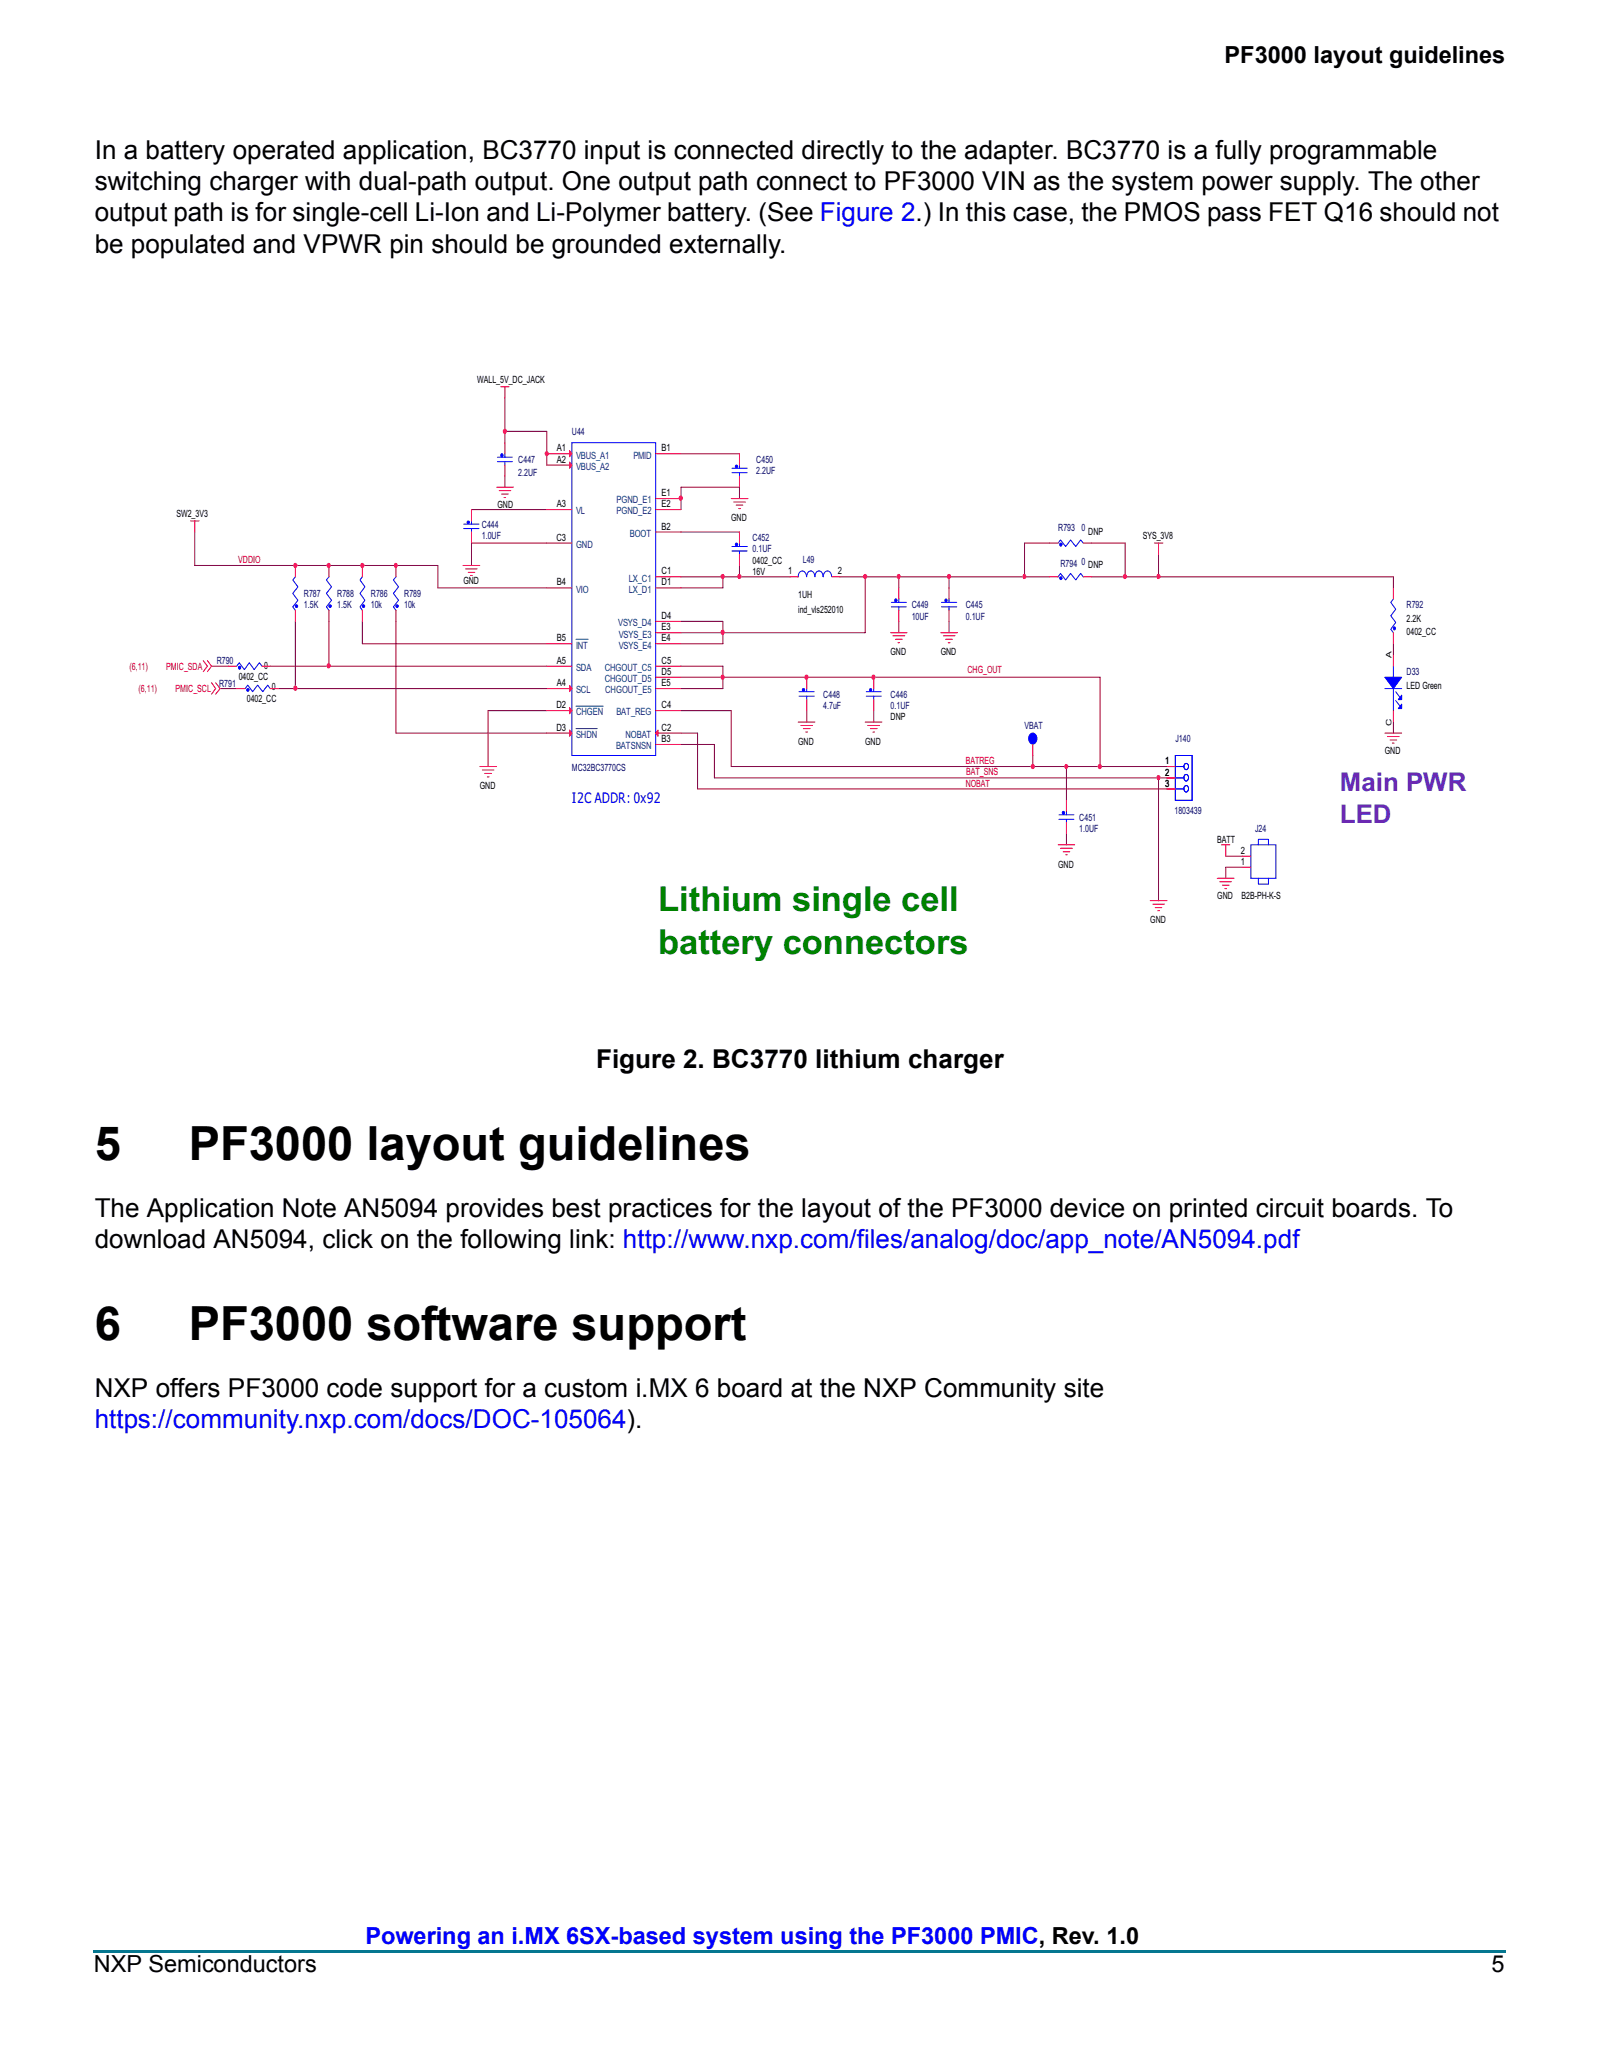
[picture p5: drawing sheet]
<svg xmlns="http://www.w3.org/2000/svg" width="216mm" height="279mm" viewBox="0 0 216 279" stroke-linecap="round" stroke-linejoin="round" font-family="sans-serif">
<defs><g id="words">
<g font-size="6.3">
<text x="12.8" y="156.7">5</text>
<text x="25.5" y="156.7">PF3000 layout guidelines</text>
<text x="12.8" y="181">6</text>
<text x="25.5" y="181">PF3000 software support</text>
</g>
<g font-size="4.7" fill="#008200">
<text x="88.9" y="123">Lithium single cell</text>
<text x="88.9" y="128.8">battery connectors</text>
</g>
<g font-size="3.5">
<text x="12.8" y="21.4">In a battery operated application, BC3770 input is connected directly to the adapter. BC3770 is a fully programmable</text>
<text x="12.8" y="25.7">switching charger with dual-path output. One output path connect to PF3000 VIN as the system power supply. The other</text>
<text x="12.8" y="29.9">output path is for single-cell Li-Ion and Li-Polymer battery. (See Figure 2.) In this case, the PMOS pass FET Q16 should not</text>
<text x="12.8" y="34.1">be populated and VPWR pin should be grounded externally.</text>
<text x="80.5" y="144.2">Figure 2. BC3770 lithium charger</text>
<text x="12.8" y="164.3">The Application Note AN5094 provides best practices for the layout of the PF3000 device on printed circuit boards. To</text>
<text x="12.8" y="168.6">download AN5094, click on the following link: http://www.nxp.com/files/analog/doc/app_note/AN5094.pdf</text>
<text x="12.8" y="188.7">NXP offers PF3000 code support for a custom i.MX 6 board at the NXP Community site</text>
</g>
<g font-size="3.5" fill="#5521d0">
<text x="180.9" y="106.8">Main PWR</text>
<text x="180.9" y="111.2">LED</text>
</g>
<text font-size="3.5" fill="#00f" x="12.8" y="192.9">https://community.nxp.com/docs/DOC-105064).</text>
<g font-size="3.2">
<text x="165.4" y="8.6">PF3000 layout guidelines</text>
<text x="12.7" y="266.4">NXP Semiconductors</text>
<text x="201.4" y="266.4">5</text>
</g>
<text font-size="3.2" fill="#00f" x="49.3" y="262.5">Powering an i.MX 6SX-based system using the PF3000 PMIC, Rev. 1.0</text>
<text font-size="2" fill="#00f" x="77.2" y="108.5">I2C ADDR: 0x92</text>
<g font-size="1.4">
<text x="64.4" y="51.7">WALL_5V_DC_JACK</text>
<text x="75.2" y="60.9">A1</text>
<text x="75.2" y="62.5">A2</text>
<text x="89.3" y="60.9">B1</text>
<text x="23.8" y="69.8">SW2_3V3</text>
<text x="67.2" y="68.6">GND</text>
<text x="75.2" y="68.5">A3</text>
<text x="89.3" y="67">E1</text>
<text x="89.3" y="68.5">E2</text>
<text x="89.3" y="71.5">B2</text>
<text x="98.7" y="70.4">GND</text>
<text x="75.1" y="73">C3</text>
<text x="89.3" y="77.6">C1</text>
<text x="101.6" y="77.6">16V</text>
<text x="101.6" y="76.1">0402_CC</text>
<text x="106.4" y="77.6">1</text>
<text x="113.1" y="77.6">2</text>
<text x="146.9" y="72.2">DNP</text>
<text x="146.9" y="76.7">DNP</text>
<text x="154.3" y="72.8">SYS_3V8</text>
<text x="62.6" y="78.9">GND</text>
<text x="75.2" y="79.1">B4</text>
<text x="89.3" y="83.6">D4</text>
<text x="89.3" y="79.1">D1</text>
<text x="107.8" y="80.8">1UH</text>
<text x="107.8" y="82.7">ind_vls252010</text>
<text x="189.9" y="84">2.2K</text>
<text x="75.2" y="89.6">A5</text>
<text x="75.2" y="86.6">B5</text>
<text x="89.3" y="85.1">E3</text>
<text x="89.3" y="86.6">E4</text>
<text x="89.3" y="89.6">C5</text>
<text x="120.2" y="88.5">GND</text>
<text x="127" y="88.5">GND</text>
<text x="189.9" y="85.8">0402_CC</text>
<text x="32.2" y="91.9">0402_CC</text>
<text x="33.3" y="94.7">0402_CC</text>
<text x="35.6" y="90.3">0</text>
<text x="36.7" y="93.2">0</text>
<text x="75.1" y="95.6">D2</text>
<text x="75.2" y="92.7">A4</text>
<text x="89.3" y="95.6">C4</text>
<text x="89.3" y="92.7">E5</text>
<text x="89.3" y="91.1">D5</text>
<text x="189.9" y="93">LED Green</text>
<text x="75.1" y="98.7">D3</text>
<text x="89.3" y="100.2">B3</text>
<text x="89.3" y="98.7">C2</text>
<text x="107.8" y="100.6">GND</text>
<text x="116.8" y="100.6">GND</text>
<text x="120.2" y="97.2">DNP</text>
<text x="187" y="101.8">GND</text>
<text x="64.8" y="106.6">GND</text>
<text x="157.3" y="103.2">1</text>
<text x="157.3" y="104.7">2</text>
<text x="157.3" y="106.2">3</text>
<text x="164.4" y="113.9">BATT</text>
<text x="142.9" y="117.2">GND</text>
<text x="167.5" y="116.8">1</text>
<text x="167.5" y="115.3">2</text>
<text x="155.3" y="124.7">GND</text>
<text x="164.4" y="121.4">GND</text>
<text x="167.6" y="121.4">B2B-PH-K-S</text>
</g>
<g font-size="1.4" fill="#000080">
<text x="77.2" y="58.8">U44</text>
<text x="70" y="62.5">C447</text>
<text x="70" y="64.3">2.2UF</text>
<text x="102.1" y="62.5">C450</text>
<text x="102.1" y="64.1">2.2UF</text>
<text x="65.1" y="71.3">C444</text>
<text x="142.9" y="71.8">R793 0</text>
<text x="65.1" y="72.8">1.0UF</text>
<text x="101.6" y="73.1">C452</text>
<text x="101.6" y="74.6">0.1UF</text>
<text x="108.4" y="76">L49</text>
<text x="143.2" y="76.6">R794</text>
<text x="146" y="76.3">0</text>
<text x="41" y="80.6">R787</text>
<text x="41" y="82.1">1.5K</text>
<text x="45.5" y="80.6">R788</text>
<text x="45.5" y="82.1">1.5K</text>
<text x="50.1" y="80.6">R786</text>
<text x="50.1" y="82.1">10k</text>
<text x="54.6" y="80.6">R789</text>
<text x="54.6" y="82.1">10k</text>
<text x="123.1" y="82.1">C449</text>
<text x="123.1" y="83.7">10UF</text>
<text x="130.4" y="82.1">C445</text>
<text x="130.4" y="83.7">0.1UF</text>
<text x="189.9" y="82.1">R792</text>
<text x="29.3" y="89.6">R790</text>
<text x="29.6" y="92.7">R791</text>
<text x="111.2" y="94.2">C448</text>
<text x="111.2" y="95.7">4.7uF</text>
<text x="120.2" y="94.2">C446</text>
<text x="120.2" y="95.7">0.1UF</text>
<text x="189.9" y="91.2">D33</text>
<text x="138.3" y="98.4">VBAT</text>
<text x="158.7" y="100.3">J140</text>
<text x="77.2" y="104.2">MC32BC3770CS</text>
<text x="145.7" y="110.8">C451</text>
<text x="145.7" y="112.3">1.0UF</text>
<text x="158.6" y="109.9">1803439</text>
<text x="169.5" y="112.3">J24</text>
</g>
<g font-size="1.4" fill="#004080">
<text x="77.8" y="61.9">VBUS_A1</text>
<text x="77.8" y="63.5">VBUS_A2</text>
<text x="85.5" y="61.9">PMID</text>
<text x="77.8" y="69.5">VL</text>
<text x="83.3" y="68">PGND_E1</text>
<text x="83.3" y="69.5">PGND_E2</text>
<text x="77.8" y="74">GND</text>
<text x="85" y="72.5">BOOT</text>
<text x="77.8" y="80">VIO</text>
<text x="84.9" y="78.6">LX_C1</text>
<text x="84.9" y="80">LX_D1</text>
<text x="77.8" y="87.6">INT</text>
<text x="83.5" y="84.6">VSYS_D4</text>
<text x="83.5" y="86.1">VSYS_E3</text>
<text x="83.5" y="87.6">VSYS_E4</text>
<text x="77.8" y="93.6">SCL</text>
<text x="77.8" y="90.6">SDA</text>
<text x="81.6" y="90.6">CHGOUT_C5</text>
<text x="81.6" y="92.1">CHGOUT_D5</text>
<text x="81.7" y="93.6">CHGOUT_E5</text>
<text x="77.8" y="96.6">CHGEN</text>
<text x="77.8" y="99.6">SHDN</text>
<text x="83.2" y="101.2">BATSNSN</text>
<text x="83.2" y="96.6">BAT_REG</text>
<text x="84.4" y="99.6">NOBAT</text>
</g>
<g font-size="1.4" fill="#f00">
<text x="32.2" y="76.1">VDDIO</text>
<text x="17.5" y="90.5">(6,11)</text>
<text x="18.7" y="93.5">(6,11)</text>
<text x="22.4" y="90.5">PMIC_SDA</text>
<text x="23.7" y="93.5">PMIC_SCL</text>
<text x="130.6" y="90.9">CHG_OUT</text>
<text x="130.4" y="103.2">BATREG</text>
<text x="130.4" y="106.3">NOBAT</text>
<text x="130.4" y="104.6">BAT_SNS</text>
</g>
<g font-size="1">
<text x="187.9" y="88.9" transform="rotate(-90 187.9 88.9)">A</text>
<text x="187.9" y="98" transform="rotate(-90 187.9 98)">C</text>
</g>
</g></defs>
<path d="M12.7 263.4h.1v.3h-.1z" fill="#057790"/>
<path d="M12.8 263.5h190.4" fill="none" stroke="#057790" stroke-width=".36"/>
<path d="M17.5 50.7h180.5v79.1h-180.5z" fill="#fff"/>
<path d="M156.4 74.9v3" fill="none" stroke="#800040" stroke-width=".14"/>
<path d="M156.3 77.6h.1h.2v.3l-.2 .2-.1-.1z" fill-rule="evenodd" fill="#f0f"/>
<path d="M156.3 77.6h.1h.2v.3l-.2 .2-.1-.1z" fill="none" stroke="#f0f" stroke-width=".14"/>
<g fill="none" stroke="#800040" stroke-width=".14">
<path d="M26.3 71.8v4.6h13.6M63.7 73.3v3.1M128.1 77.9h10.2M156.4 77.9h31.7v1.5M28.6 90h2.2M29.7 93h2.3M36.5 90h7.9M39.9 83.9v9.1h-2.3M44.4 83.9v6.1M44.4 90h29.4M188.1 86.9v1.5M188.1 97.5v1.5"/>
<path d="M157.6 105.1h-1.2v16.5M165.5 115.6h2.2M167.7 117.1h-2.2v1.5"/>
</g>
<path d="M44.2 89.7l.2-.1 .1 .1 .1 .2-.2 .3-.2-.1z" fill-rule="evenodd" fill="#f0f"/>
<path d="M44.2 89.7l.2-.1 .1 .1 .1 .2-.2 .3-.2-.1z" fill="none" stroke="#f0f" stroke-width=".14"/>
<path d="M39.9 93h33.9" fill="none" stroke="#800040" stroke-width=".14"/>
<path d="M39.7 92.7h.2h.1l.1 .2-.2 .3-.2-.1z" fill-rule="evenodd" fill="#f0f"/>
<path d="M39.7 92.7h.2h.1l.1 .2-.2 .3-.2-.1z" fill="none" stroke="#f0f" stroke-width=".14"/>
<path d="M68.2 58.2v1.6M53.5 76.4h5.6M59.1 79.4h14.7M63.7 73.3h10.1M63.7 68.8h10.1M68.2 64.3v1.5M73.8 61.3v1.5M48.9 83.9v3h24.9M53.5 83.9v15.1h20.3M73.8 96h-7.9v7.5" fill="none" stroke="#800040" stroke-width=".14"/>
<path d="M53.3 76.2l.1-.1 .2 .1v.2l-.2 .2h-.1z" fill-rule="evenodd" fill="#f0f"/>
<path d="M53.3 76.2l.1-.1 .2 .1v.2l-.2 .2h-.1z" fill="none" stroke="#f0f" stroke-width=".14"/>
<path d="M44.4 76.4h9.1M59.1 76.4v3" fill="none" stroke="#800040" stroke-width=".14"/>
<path d="M48.8 76.2l.1-.1 .2 .1v.2l-.2 .2h-.1z" fill-rule="evenodd" fill="#f0f"/>
<path d="M48.8 76.2l.1-.1 .2 .1v.2l-.2 .2h-.1z" fill="none" stroke="#f0f" stroke-width=".14"/>
<path d="M39.9 76.4h4.5" fill="none" stroke="#800040" stroke-width=".14"/>
<path d="M39.7 76.2l.2-.1 .1 .1 .1 .2-.2 .2h-.2z" fill-rule="evenodd" fill="#f0f"/>
<path d="M39.7 76.2l.2-.1 .1 .1 .1 .2-.2 .2h-.2z" fill="none" stroke="#f0f" stroke-width=".14"/>
<path d="M44.2 76.2l.2-.1 .1 .1 .1 .2-.2 .2h-.2z" fill-rule="evenodd" fill="#f0f"/>
<path d="M44.2 76.2l.2-.1 .1 .1 .1 .2-.2 .2h-.2z" fill="none" stroke="#f0f" stroke-width=".14"/>
<path d="M99.8 76.4v1.5h6.9" fill="none" stroke="#800040" stroke-width=".14"/>
<path d="M99.7 77.6h.1h.2l.1 .3-.3 .2-.1-.1z" fill-rule="evenodd" fill="#f0f"/>
<path d="M99.7 77.6h.1h.2l.1 .3-.3 .2-.1-.1z" fill="none" stroke="#f0f" stroke-width=".14"/>
<path d="M92 71.8h7.8M92 65.8v3M99.8 65.8v1.5" fill="none" stroke="#800040" stroke-width=".14"/>
<path d="M91.8 67.1l.1-.1 .2 .1v.2l-.2 .3-.1-.1z" fill-rule="evenodd" fill="#f0f"/>
<path d="M91.8 67.1l.1-.1 .2 .1v.2l-.2 .3-.1-.1z" fill="none" stroke="#f0f" stroke-width=".14"/>
<path d="M97.6 85.4h19.2" fill="none" stroke="#800040" stroke-width=".14"/>
<path d="M97.4 85.2l.2-.1 .1 .1 .1 .2-.2 .3-.2-.1z" fill-rule="evenodd" fill="#f0f"/>
<path d="M97.4 85.2l.2-.1 .1 .1 .1 .2-.2 .3-.2-.1z" fill="none" stroke="#f0f" stroke-width=".14"/>
<path d="M97.6 77.9v1.5h-5.6M113.4 77.9h3.4M97.6 85.4v1.5M128.1 83.9v1.5" fill="none" stroke="#800040" stroke-width=".14"/>
<path d="M116.7 77.6h.1h.2v.3l-.2 .2-.1-.1z" fill-rule="evenodd" fill="#f0f"/>
<path d="M116.7 77.6h.1h.2v.3l-.2 .2-.1-.1z" fill="none" stroke="#f0f" stroke-width=".14"/>
<path d="M92 61.3h7.8M116.8 77.9h4.6M108.9 96v1.5M98.7 103.5h40.8" fill="none" stroke="#800040" stroke-width=".14"/>
<path d="M139.3 103.3l.2-.1 .1 .1 .1 .2-.2 .3-.2-.1z" fill-rule="evenodd" fill="#f0f"/>
<path d="M139.3 103.3l.2-.1 .1 .1 .1 .2-.2 .3-.2-.1z" fill="none" stroke="#f0f" stroke-width=".14"/>
<path d="M97.6 77.9h2.2" fill="none" stroke="#800040" stroke-width=".14"/>
<path d="M97.4 77.6h.2h.1l.1 .3-.2 .2-.2-.1z" fill-rule="evenodd" fill="#f0f"/>
<path d="M97.4 77.6h.2h.1l.1 .3-.2 .2-.2-.1z" fill="none" stroke="#f0f" stroke-width=".14"/>
<path d="M92 65.8h7.8M116.8 77.9v7.5M92 83.9h5.6v1.5h-5.6M92 86.9h5.6M92 99h2.2v7.5h63.4M92 90h5.6v1.5h-5.6M92 96h6.7v7.5M118 91.5h-20.4v1.5h-5.6M96.5 100.5v4.6" fill="none" stroke="#800040" stroke-width=".14"/>
<path d="M108.7 91.2h.2h.1l.1 .3-.2 .2-.2-.1z" fill-rule="evenodd" fill="#f0f"/>
<path d="M108.7 91.2h.2h.1l.1 .3-.2 .2-.2-.1z" fill="none" stroke="#f0f" stroke-width=".14"/>
<path d="M97.4 91.2h.2h.1l.1 .3-.2 .2-.2-.1z" fill-rule="evenodd" fill="#f0f"/>
<path d="M97.4 91.2h.2h.1l.1 .3-.2 .2-.2-.1z" fill="none" stroke="#f0f" stroke-width=".14"/>
<path d="M68.2 53.7v4.5M121.4 77.9h6.7" fill="none" stroke="#800040" stroke-width=".14"/>
<path d="M121.2 77.6h.1h.2v.3l-.2 .2-.1-.1z" fill-rule="evenodd" fill="#f0f"/>
<path d="M121.2 77.6h.1h.2v.3l-.2 .2-.1-.1z" fill="none" stroke="#f0f" stroke-width=".14"/>
<path d="M128 77.6h.1h.2v.3l-.2 .2-.1-.1z" fill-rule="evenodd" fill="#f0f"/>
<path d="M128 77.6h.1h.2v.3l-.2 .2-.1-.1z" fill="none" stroke="#f0f" stroke-width=".14"/>
<path d="M121.4 77.9v1.5M128.1 77.9v1.5M92 100.5h4.5M96.5 105.1h59.9M139.5 102v1.5h4.5" fill="none" stroke="#800040" stroke-width=".14"/>
<path d="M156.3 104.8l.1-.1 .2 .1v.2l-.2 .3-.1-.1z" fill-rule="evenodd" fill="#f0f"/>
<path d="M156.3 104.8l.1-.1 .2 .1v.2l-.2 .3-.1-.1z" fill="none" stroke="#f0f" stroke-width=".14"/>
<path d="M68.2 58.2h5.6M92 77.9h5.6M118 96v1.5" fill="none" stroke="#800040" stroke-width=".14"/>
<path d="M68 58h.2h.1l.1 .2-.2 .3-.2-.1z" fill-rule="evenodd" fill="#f0f"/>
<path d="M68 58h.2h.1l.1 .2-.2 .3-.2-.1z" fill="none" stroke="#f0f" stroke-width=".14"/>
<path d="M73.8 58.2v3.1" fill="none" stroke="#800040" stroke-width=".14"/>
<path d="M73.7 61.1l.1-.1 .2 .1v.2l-.2 .3-.1-.1z" fill-rule="evenodd" fill="#f0f"/>
<path d="M73.7 61.1l.1-.1 .2 .1v.2l-.2 .3-.1-.1z" fill="none" stroke="#f0f" stroke-width=".14"/>
<path d="M148.5 103.5h-4.5v4.6" fill="none" stroke="#800040" stroke-width=".14"/>
<path d="M143.8 103.3l.2-.1 .1 .1 .1 .2-.2 .3-.2-.1z" fill-rule="evenodd" fill="#f0f"/>
<path d="M143.8 103.3l.2-.1 .1 .1 .1 .2-.2 .3-.2-.1z" fill="none" stroke="#f0f" stroke-width=".14"/>
<path d="M141.7 73.3h-3.4v4.6M147.4 77.9h4.5M144 112.6v1.5" fill="none" stroke="#800040" stroke-width=".14"/>
<path d="M138.2 77.6h.1h.1l.1 .3-.2 .2-.1-.1z" fill-rule="evenodd" fill="#f0f"/>
<path d="M138.2 77.6h.1h.1l.1 .3-.2 .2-.1-.1z" fill="none" stroke="#f0f" stroke-width=".14"/>
<path d="M138.3 77.9h3.4M147.4 73.3h4.5v4.6" fill="none" stroke="#800040" stroke-width=".14"/>
<path d="M151.7 77.6h.2h.1l.1 .3-.2 .2-.2-.1z" fill-rule="evenodd" fill="#f0f"/>
<path d="M151.7 77.6h.2h.1l.1 .3-.2 .2-.2-.1z" fill="none" stroke="#f0f" stroke-width=".14"/>
<path d="M151.9 77.9h4.5M118 91.5h30.5M121.4 83.9v1.5" fill="none" stroke="#800040" stroke-width=".14"/>
<path d="M117.8 91.2h.1h.2v.3l-.2 .2-.1-.1z" fill-rule="evenodd" fill="#f0f"/>
<path d="M117.8 91.2h.1h.2v.3l-.2 .2-.1-.1z" fill="none" stroke="#f0f" stroke-width=".14"/>
<path d="M148.5 91.5v12h9.1" fill="none" stroke="#800040" stroke-width=".14"/>
<path d="M148.3 103.3l.2-.1 .1 .1 .1 .2-.2 .3-.2-.1z" fill-rule="evenodd" fill="#f0f"/>
<path d="M148.3 103.3l.2-.1 .1 .1 .1 .2-.2 .3-.2-.1z" fill="none" stroke="#f0f" stroke-width=".14"/>
<g fill="none" stroke="#f00" stroke-width=".14">
<path d="M67.6 52.2h1.1M68.2 52.2v1.5M25.7 70.4h1.2M26.3 70.4v1.4M62.5 76.4h2.3M62.9 76.8h1.5M63.2 77.3h.9M63.5 77.7h.3M67.1 65.8h2.2M67.4 66.3h1.6M67.7 66.7h.9M68.1 67.2h.2"/>
<path d="M98.7 67.3h2.3M99.1 67.8h1.5M99.4 68.2h.9M99.7 68.7h.3M155.9 73.3h1.1M156.4 73.3v1.6M27.4 89.2l.6 .8-.6 .7M28 89.2l.6 .8-.6 .7M28.6 92.2l.5 .8-.5 .7M29.1 92.2l.6 .8-.6 .7M107.8 97.5h2.2M108.1 98h1.6"/>
<path d="M108.5 98.4h.9M108.8 98.9h.2M116.8 97.5h2.3M117.2 98h1.5M117.5 98.4h.9M117.9 98.9h.2M120.2 85.4h2.3M120.6 85.9h1.6M120.9 86.3h.9M121.3 86.8h.2M127 85.4h2.3M127.4 85.9h1.5"/>
<path d="M127.7 86.3h.9M128 86.8h.3M187 99h2.3M187.3 99.5h1.6M187.7 99.9h.9M64.8 103.5h2.3M65.1 104h1.6M65.4 104.4h1M65.8 104.9h.2M142.9 114.1h2.2M143.2 114.6h1.6M143.5 115h.9"/>
<path d="M143.9 115.4h.2M164.4 118.6h2.2M164.7 119.1h1.6M164.9 114.1h1.2M165.1 119.5h.9M165.5 114.1v1.5M188 100.3h.2M155.3 121.6h2.3M155.7 122.1h1.5M156 122.6h.9M156.3 123h.3M165.4 120h.2"/>
</g>
<path d="M187 91.5h2.3l-1.2 1.5z" fill="#00f"/>
<path d="M187 91.5h2.3l-1.2 1.5z" fill="none" stroke="#00f" stroke-width=".14"/>
<path d="M189.3 93.9v.6h-.5z" fill="#00f"/>
<path d="M189.3 93.9v.6h-.5z" fill="none" stroke="#00f" stroke-width=".14"/>
<path d="M189.3 95.1v.6h-.5z" fill="#00f"/>
<path d="M187 93h2.3M188.1 80.9l-.3 .4 .7 1-.7 .9 .7 .8-.7 1 .3 .4M188.1 90v1.5M188.1 93v3M188.5 93.4l.5 .8M188.5 94.6l.5 .8M189.3 95.1v.6h-.5z" fill="none" stroke="#00f" stroke-width=".14"/>
<path d="M188.1 88.4v1.6M188.1 96v1.5" fill="none" stroke="#f00" stroke-width=".14"/>
<path d="M188.2 84.7h.1l.1 .1-.1 .3-.1-.1z" fill-rule="evenodd" fill="#00f"/>
<path d="M67.2 62.3h2M67.2 61.7h2M68.2 62.3v.5M188.2 84.7h.1l.1 .1-.1 .3-.1-.1z" fill="none" stroke="#00f" stroke-width=".14"/>
<path d="M188.1 79.4v1.5M188.1 85.4v1.5" fill="none" stroke="#f00" stroke-width=".14"/>
<path d="M67.7 61.3h.2v.2l-.2 .2-.1-.2z" fill-rule="evenodd" fill="#00f"/>
<path d="M77.2 59.8h11.3v42.2h-11.3zM67.7 61.3h.2v.2l-.2 .2-.1-.2zM68.2 61.3v.4" fill="none" stroke="#00f" stroke-width=".14"/>
<path d="M68.2 59.8v1.5M68.2 62.8v1.5M88.5 71.8h3.5M88.5 96h3.5M88.5 100.5h3.5" fill="none" stroke="#f00" stroke-width=".14"/>
<path d="M76.9 95.6l.3 .4-.3 .4z" fill="#f00"/>
<path d="M73.8 73.3h3.4M88.5 77.9h3.5M88.5 79.4h3.5M73.8 96h3.4M73.8 86.9h3.4M76.9 95.6l.3 .4-.3 .4zM88.5 90h3.5M88.5 91.5h3.5M88.5 93h3.5" fill="none" stroke="#f00" stroke-width=".14"/>
<path d="M77.8 95.4h3.6M77.8 86.3h1.6" fill="none" stroke="#004080" stroke-width=".14"/>
<path d="M88.8 98.6v.8l-.3-.4z" fill="#f00"/>
<path d="M88.5 67.3h3.5M88.5 68.8h3.5M88.5 61.3h3.5M88.5 99h3.5M88.8 98.6v.8l-.3-.4z" fill="none" stroke="#f00" stroke-width=".14"/>
<path d="M76.9 98.6l.3 .4-.3 .4z" fill="#f00"/>
<path d="M73.8 99h3.4M76.9 98.6l.3 .4-.3 .4z" fill="none" stroke="#f00" stroke-width=".14"/>
<path d="M77.8 98.4h2.8" fill="none" stroke="#004080" stroke-width=".14"/>
<path d="M76.9 92.6l.3 .4-.3 .4z" fill="#f00"/>
<path d="M73.8 93h3.4M73.8 90h3.4M76.9 92.6l.3 .4-.3 .4z" fill="none" stroke="#f00" stroke-width=".14"/>
<path d="M76.9 60.9l.3 .4-.3 .4z" fill="#f00"/>
<path d="M73.8 61.3h3.4M76.9 60.9l.3 .4-.3 .4z" fill="none" stroke="#f00" stroke-width=".14"/>
<path d="M76.9 62.4l.3 .4-.3 .4z" fill="#f00"/>
<path d="M73.8 62.8h3.4M73.8 79.4h3.4M73.8 68.8h3.4M76.9 62.4l.3 .4-.3 .4zM88.5 83.9h3.5M88.5 85.4h3.5M88.5 86.9h3.5" fill="none" stroke="#f00" stroke-width=".14"/>
<path d="M48.9 77.9l-.3 .4 .7 1-.7 .8 .7 1-.7 .9 .3 .4" fill="none" stroke="#00f" stroke-width=".14"/>
<path d="M49 81.7h.2v.3h-.2z" fill-rule="evenodd" fill="#00f"/>
<path d="M49 81.7h.2v.3h-.2zM127.1 82h2.1M127.1 81.3h2.1M128.1 82v.4M168.9 114.1h3.4v4.5h-3.4zM169.9 118.6v.8h1.4v-.8M169.9 114.1v-.8h1.4v.8" fill="none" stroke="#00f" stroke-width=".14"/>
<path d="M48.9 76.4v1.5M48.9 82.4v1.5M167.7 117.1h1.2M167.7 115.6h1.2" fill="none" stroke="#f00" stroke-width=".14"/>
<path d="M127.6 80.9h.2l.1 .2-.2 .2-.1-.2z" fill-rule="evenodd" fill="#00f"/>
<path d="M62.6 71.4h2.1M62.6 70.8h2.1M63.7 71.4v.4M127.6 80.9h.2l.1 .2-.2 .2-.1-.2zM128.1 80.9v.4M158.7 102h2.3v6.1h-2.3zM158.7 103.5h1.1M158.7 105.1h1.1M158.7 106.5h1.1M160 103.2a.37 .37 0 0 1 .5 .3 .37 .37 0 0 1-.5 .4 .49 .49 0 0 1 0-.7zM160 104.6a.39 .39 0 0 1 .5 .4 .39 .39 0 0 1-.5 .4 .54 .54 0 0 1 0-.8zM160 106.1a.39 .39 0 0 1 .5 .4 .39 .39 0 0 1-.5 .4 .54 .54 0 0 1 0-.8z" fill="none" stroke="#00f" stroke-width=".14"/>
<path d="M128.1 79.4v1.5M128.1 82.4v1.5M157.6 103.5h1.1M157.6 105.1h1.1M157.6 106.5h1.1" fill="none" stroke="#f00" stroke-width=".14"/>
<path d="M63.1 70.4h.2v.3h-.2z" fill-rule="evenodd" fill="#00f"/>
<path d="M63.1 70.4h.2v.3h-.2zM63.7 70.4v.4M98.8 63.8h2.1M98.8 63.2h2.1M99.8 63.8v.5" fill="none" stroke="#00f" stroke-width=".14"/>
<path d="M63.7 68.8v1.6M63.7 71.8v1.5" fill="none" stroke="#f00" stroke-width=".14"/>
<path d="M99.3 62.8h.3v.3h-.3z" fill-rule="evenodd" fill="#00f"/>
<path d="M99.3 62.8h.3v.3h-.3zM99.8 62.8v.4M107.9 94h2M107.9 93.4h2M108.9 94v.5" fill="none" stroke="#00f" stroke-width=".14"/>
<path d="M99.8 61.3v1.5M99.8 64.3v1.5" fill="none" stroke="#f00" stroke-width=".14"/>
<path d="M108.4 93h.2v.3h-.2z" fill-rule="evenodd" fill="#00f"/>
<path d="M108.4 93h.2v.3h-.2zM108.9 93v.4M117 94h2M117 93.4h2M118 94v.5" fill="none" stroke="#00f" stroke-width=".14"/>
<path d="M108.9 91.5v1.5M108.9 94.5v1.5" fill="none" stroke="#f00" stroke-width=".14"/>
<path d="M117.4 93h.3v.2l-.1 .2-.2-.1z" fill-rule="evenodd" fill="#00f"/>
<path d="M44.4 77.9l-.3 .4 .7 1-.7 .8 .7 1-.7 .9 .3 .4M117.4 93h.3v.2l-.1 .2-.2-.1zM118 93v.4" fill="none" stroke="#00f" stroke-width=".14"/>
<path d="M118 91.5v1.5M118 94.5v1.5" fill="none" stroke="#f00" stroke-width=".14"/>
<path d="M44.5 81.7h.2v.3h-.2z" fill-rule="evenodd" fill="#00f"/>
<path d="M142.9 73.3l.3-.4 .7 .9 .7-.9 .6 .9 .7-.9 .4 .4M44.5 81.7h.2v.3h-.2z" fill="none" stroke="#00f" stroke-width=".14"/>
<path d="M44.4 76.4v1.5M44.4 82.4v1.5" fill="none" stroke="#f00" stroke-width=".14"/>
<path d="M143.1 73.4h.3v.1l-.2 .3-.1-.3z" fill-rule="evenodd" fill="#00f"/>
<path d="M143.1 73.4h.3v.1l-.2 .3-.1-.3zM143 110.6h2M143 110h2M144 110.6v.5" fill="none" stroke="#00f" stroke-width=".14"/>
<path d="M141.7 73.3h1.2M146.3 73.3h1.1" fill="none" stroke="#f00" stroke-width=".14"/>
<path d="M143.5 109.6h.2v.2l-.1 .2-.2-.2z" fill-rule="evenodd" fill="#00f"/>
<path d="M120.3 82h2.1M120.3 81.3h2.1M121.4 82v.4M143.5 109.6h.2v.2l-.1 .2-.2-.2zM144 109.6v.4" fill="none" stroke="#00f" stroke-width=".14"/>
<path d="M144 108.1v1.5M144 111.1v1.5" fill="none" stroke="#f00" stroke-width=".14"/>
<path d="M120.8 80.9h.3v.2l-.2 .2-.1-.2z" fill-rule="evenodd" fill="#00f"/>
<path d="M32 90l.3-.5 .7 .9 .7-.9 .6 .9 .7-.9 .4 .5M120.8 80.9h.3v.2l-.2 .2-.1-.2zM121.4 80.9v.4" fill="none" stroke="#00f" stroke-width=".14"/>
<path d="M121.4 79.4v1.5M121.4 82.4v1.5" fill="none" stroke="#f00" stroke-width=".14"/>
<path d="M32.2 90h.3v.1l-.2 .3-.1-.3z" fill-rule="evenodd" fill="#00f"/>
<path d="M39.9 77.9l-.4 .4 .7 1-.7 .8 .7 1-.7 .9 .4 .4M32.2 90h.3v.1l-.2 .3-.1-.3z" fill="none" stroke="#00f" stroke-width=".14"/>
<path d="M30.8 90h1.2M35.4 90h1.1" fill="none" stroke="#f00" stroke-width=".14"/>
<path d="M39.9 81.7h.2v.3h-.2z" fill-rule="evenodd" fill="#00f"/>
<path d="M142.9 77.9l.3-.5 .7 .9 .7-.9 .6 .9 .7-.9 .4 .5M39.9 81.7h.2v.3h-.2z" fill="none" stroke="#00f" stroke-width=".14"/>
<path d="M39.9 76.4v1.5M39.9 82.4v1.5" fill="none" stroke="#f00" stroke-width=".14"/>
<path d="M143.1 77.9h.3v.3h-.3z" fill-rule="evenodd" fill="#00f"/>
<path d="M53.5 77.9l-.4 .4 .7 1-.7 .8 .7 1-.7 .9 .4 .4M143.1 77.9h.3v.3h-.3zM158.7 102h2.3v6.1h-2.3zM158.7 103.5h1.1M158.7 105.1h1.1M158.7 106.5h1.1M160 103.2a.37 .37 0 0 1 .5 .3 .37 .37 0 0 1-.5 .4 .49 .49 0 0 1 0-.7zM160 104.6a.39 .39 0 0 1 .5 .4 .39 .39 0 0 1-.5 .4 .54 .54 0 0 1 0-.8zM160 106.1a.39 .39 0 0 1 .5 .4 .39 .39 0 0 1-.5 .4 .54 .54 0 0 1 0-.8z" fill="none" stroke="#00f" stroke-width=".14"/>
<path d="M141.7 77.9h1.2M146.3 77.9h1.1M157.6 103.5h1.1M157.6 105.1h1.1M157.6 106.5h1.1" fill="none" stroke="#f00" stroke-width=".14"/>
<path d="M53.5 81.7h.2v.3h-.2z" fill-rule="evenodd" fill="#00f"/>
<path d="M53.5 81.7h.2v.3h-.2z" fill="none" stroke="#00f" stroke-width=".14"/>
<path d="M53.5 76.4v1.5M53.5 82.4v1.5" fill="none" stroke="#f00" stroke-width=".14"/>
<path d="M139.1 99.2a.56 .56 0 0 1 .6-.1 .56 .56 0 0 1 .3 .6 .58 .58 0 0 1-.5 .8 .58 .58 0 0 1-.6-.8z" fill-rule="evenodd" fill="#00f"/>
<path d="M33.1 93l.4-.5 .6 .9 .7-.9 .7 .9 .6-.9 .4 .5M139.1 99.2a.56 .56 0 0 1 .6-.1 .56 .56 0 0 1 .3 .6 .58 .58 0 0 1-.5 .8 .58 .58 0 0 1-.6-.8z" fill="none" stroke="#00f" stroke-width=".14"/>
<path d="M139.5 100.5v1.5" fill="none" stroke="#f00" stroke-width=".14"/>
<path d="M33.4 93h.2v.3h-.2z" fill-rule="evenodd" fill="#00f"/>
<path d="M98.8 74.4h2.1M98.8 73.8h2.1M99.8 74.4v.5M108.9 77.9a.59 .59 0 0 0-.6-.8 .59 .59 0 0 0-.5 .8M110 77.9a.55 .55 0 0 0-.2-.7 .55 .55 0 0 0-.7 .1l-.2 .6M111.1 77.9a.55 .55 0 0 0-.2-.7 .55 .55 0 0 0-.7 .1l-.2 .6M112.3 77.9a.59 .59 0 0 0-.6-.8 .59 .59 0 0 0-.5 .8M33.4 93h.2v.3h-.2z" fill="none" stroke="#00f" stroke-width=".14"/>
<path d="M106.7 77.9h1.1M112.3 77.9h1.1M32 93h1.1M36.5 93h1.1" fill="none" stroke="#f00" stroke-width=".14"/>
<path d="M99.3 73.4h.3v.1l-.2 .3-.1-.3z" fill-rule="evenodd" fill="#00f"/>
<path d="M99.3 73.4h.3v.1l-.2 .3-.1-.3zM99.8 73.3v.5" fill="none" stroke="#00f" stroke-width=".14"/>
<path d="M99.8 71.8v1.5M99.8 74.9v1.5" fill="none" stroke="#f00" stroke-width=".14"/>
<path d="M156.3 77.6h.1h.2v.3l-.2 .2-.1-.1z" fill-rule="evenodd" fill="#f0f"/>
<path d="M156.3 77.6h.1h.2v.3l-.2 .2-.1-.1z" fill="none" stroke="#f0f" stroke-width=".14"/>
<path d="M44.2 89.7l.2-.1 .1 .1 .1 .2-.2 .3-.2-.1z" fill-rule="evenodd" fill="#f0f"/>
<path d="M44.2 89.7l.2-.1 .1 .1 .1 .2-.2 .3-.2-.1z" fill="none" stroke="#f0f" stroke-width=".14"/>
<path d="M39.7 92.7h.2h.1l.1 .2-.2 .3-.2-.1z" fill-rule="evenodd" fill="#f0f"/>
<path d="M39.7 92.7h.2h.1l.1 .2-.2 .3-.2-.1z" fill="none" stroke="#f0f" stroke-width=".14"/>
<path d="M53.3 76.2l.1-.1 .2 .1v.2l-.2 .2h-.1z" fill-rule="evenodd" fill="#f0f"/>
<path d="M53.3 76.2l.1-.1 .2 .1v.2l-.2 .2h-.1z" fill="none" stroke="#f0f" stroke-width=".14"/>
<path d="M48.8 76.2l.1-.1 .2 .1v.2l-.2 .2h-.1z" fill-rule="evenodd" fill="#f0f"/>
<path d="M48.8 76.2l.1-.1 .2 .1v.2l-.2 .2h-.1z" fill="none" stroke="#f0f" stroke-width=".14"/>
<path d="M39.7 76.2l.2-.1 .1 .1 .1 .2-.2 .2h-.2z" fill-rule="evenodd" fill="#f0f"/>
<path d="M39.7 76.2l.2-.1 .1 .1 .1 .2-.2 .2h-.2z" fill="none" stroke="#f0f" stroke-width=".14"/>
<path d="M44.2 76.2l.2-.1 .1 .1 .1 .2-.2 .2h-.2z" fill-rule="evenodd" fill="#f0f"/>
<path d="M44.2 76.2l.2-.1 .1 .1 .1 .2-.2 .2h-.2z" fill="none" stroke="#f0f" stroke-width=".14"/>
<path d="M99.7 77.6h.1h.2l.1 .3-.3 .2-.1-.1z" fill-rule="evenodd" fill="#f0f"/>
<path d="M99.7 77.6h.1h.2l.1 .3-.3 .2-.1-.1z" fill="none" stroke="#f0f" stroke-width=".14"/>
<path d="M91.8 67.1l.1-.1 .2 .1v.2l-.2 .3-.1-.1z" fill-rule="evenodd" fill="#f0f"/>
<path d="M91.8 67.1l.1-.1 .2 .1v.2l-.2 .3-.1-.1z" fill="none" stroke="#f0f" stroke-width=".14"/>
<path d="M97.4 85.2l.2-.1 .1 .1 .1 .2-.2 .3-.2-.1z" fill-rule="evenodd" fill="#f0f"/>
<path d="M97.4 85.2l.2-.1 .1 .1 .1 .2-.2 .3-.2-.1z" fill="none" stroke="#f0f" stroke-width=".14"/>
<path d="M116.7 77.6h.1h.2v.3l-.2 .2-.1-.1z" fill-rule="evenodd" fill="#f0f"/>
<path d="M116.7 77.6h.1h.2v.3l-.2 .2-.1-.1z" fill="none" stroke="#f0f" stroke-width=".14"/>
<path d="M139.3 103.3l.2-.1 .1 .1 .1 .2-.2 .3-.2-.1z" fill-rule="evenodd" fill="#f0f"/>
<path d="M139.3 103.3l.2-.1 .1 .1 .1 .2-.2 .3-.2-.1z" fill="none" stroke="#f0f" stroke-width=".14"/>
<path d="M97.4 77.6h.2h.1l.1 .3-.2 .2-.2-.1z" fill-rule="evenodd" fill="#f0f"/>
<path d="M97.4 77.6h.2h.1l.1 .3-.2 .2-.2-.1z" fill="none" stroke="#f0f" stroke-width=".14"/>
<path d="M108.7 91.2h.2h.1l.1 .3-.2 .2-.2-.1z" fill-rule="evenodd" fill="#f0f"/>
<path d="M108.7 91.2h.2h.1l.1 .3-.2 .2-.2-.1z" fill="none" stroke="#f0f" stroke-width=".14"/>
<path d="M97.4 91.2h.2h.1l.1 .3-.2 .2-.2-.1z" fill-rule="evenodd" fill="#f0f"/>
<path d="M97.4 91.2h.2h.1l.1 .3-.2 .2-.2-.1z" fill="none" stroke="#f0f" stroke-width=".14"/>
<path d="M121.2 77.6h.1h.2v.3l-.2 .2-.1-.1z" fill-rule="evenodd" fill="#f0f"/>
<path d="M121.2 77.6h.1h.2v.3l-.2 .2-.1-.1z" fill="none" stroke="#f0f" stroke-width=".14"/>
<path d="M128 77.6h.1h.2v.3l-.2 .2-.1-.1z" fill-rule="evenodd" fill="#f0f"/>
<path d="M128 77.6h.1h.2v.3l-.2 .2-.1-.1z" fill="none" stroke="#f0f" stroke-width=".14"/>
<path d="M156.3 104.8l.1-.1 .2 .1v.2l-.2 .3-.1-.1z" fill-rule="evenodd" fill="#f0f"/>
<path d="M156.3 104.8l.1-.1 .2 .1v.2l-.2 .3-.1-.1z" fill="none" stroke="#f0f" stroke-width=".14"/>
<path d="M68 58h.2h.1l.1 .2-.2 .3-.2-.1z" fill-rule="evenodd" fill="#f0f"/>
<path d="M68 58h.2h.1l.1 .2-.2 .3-.2-.1z" fill="none" stroke="#f0f" stroke-width=".14"/>
<path d="M73.7 61.1l.1-.1 .2 .1v.2l-.2 .3-.1-.1z" fill-rule="evenodd" fill="#f0f"/>
<path d="M73.7 61.1l.1-.1 .2 .1v.2l-.2 .3-.1-.1z" fill="none" stroke="#f0f" stroke-width=".14"/>
<path d="M143.8 103.3l.2-.1 .1 .1 .1 .2-.2 .3-.2-.1z" fill-rule="evenodd" fill="#f0f"/>
<path d="M143.8 103.3l.2-.1 .1 .1 .1 .2-.2 .3-.2-.1z" fill="none" stroke="#f0f" stroke-width=".14"/>
<path d="M138.2 77.6h.1h.1l.1 .3-.2 .2-.1-.1z" fill-rule="evenodd" fill="#f0f"/>
<path d="M138.2 77.6h.1h.1l.1 .3-.2 .2-.1-.1z" fill="none" stroke="#f0f" stroke-width=".14"/>
<path d="M151.7 77.6h.2h.1l.1 .3-.2 .2-.2-.1z" fill-rule="evenodd" fill="#f0f"/>
<path d="M151.7 77.6h.2h.1l.1 .3-.2 .2-.2-.1z" fill="none" stroke="#f0f" stroke-width=".14"/>
<path d="M117.8 91.2h.1h.2v.3l-.2 .2-.1-.1z" fill-rule="evenodd" fill="#f0f"/>
<path d="M117.8 91.2h.1h.2v.3l-.2 .2-.1-.1z" fill="none" stroke="#f0f" stroke-width=".14"/>
<path d="M148.3 103.3l.2-.1 .1 .1 .1 .2-.2 .3-.2-.1z" fill-rule="evenodd" fill="#f0f"/>
<path d="M148.3 103.3l.2-.1 .1 .1 .1 .2-.2 .3-.2-.1z" fill="none" stroke="#f0f" stroke-width=".14"/>
<use href="#words"/>
</svg>
